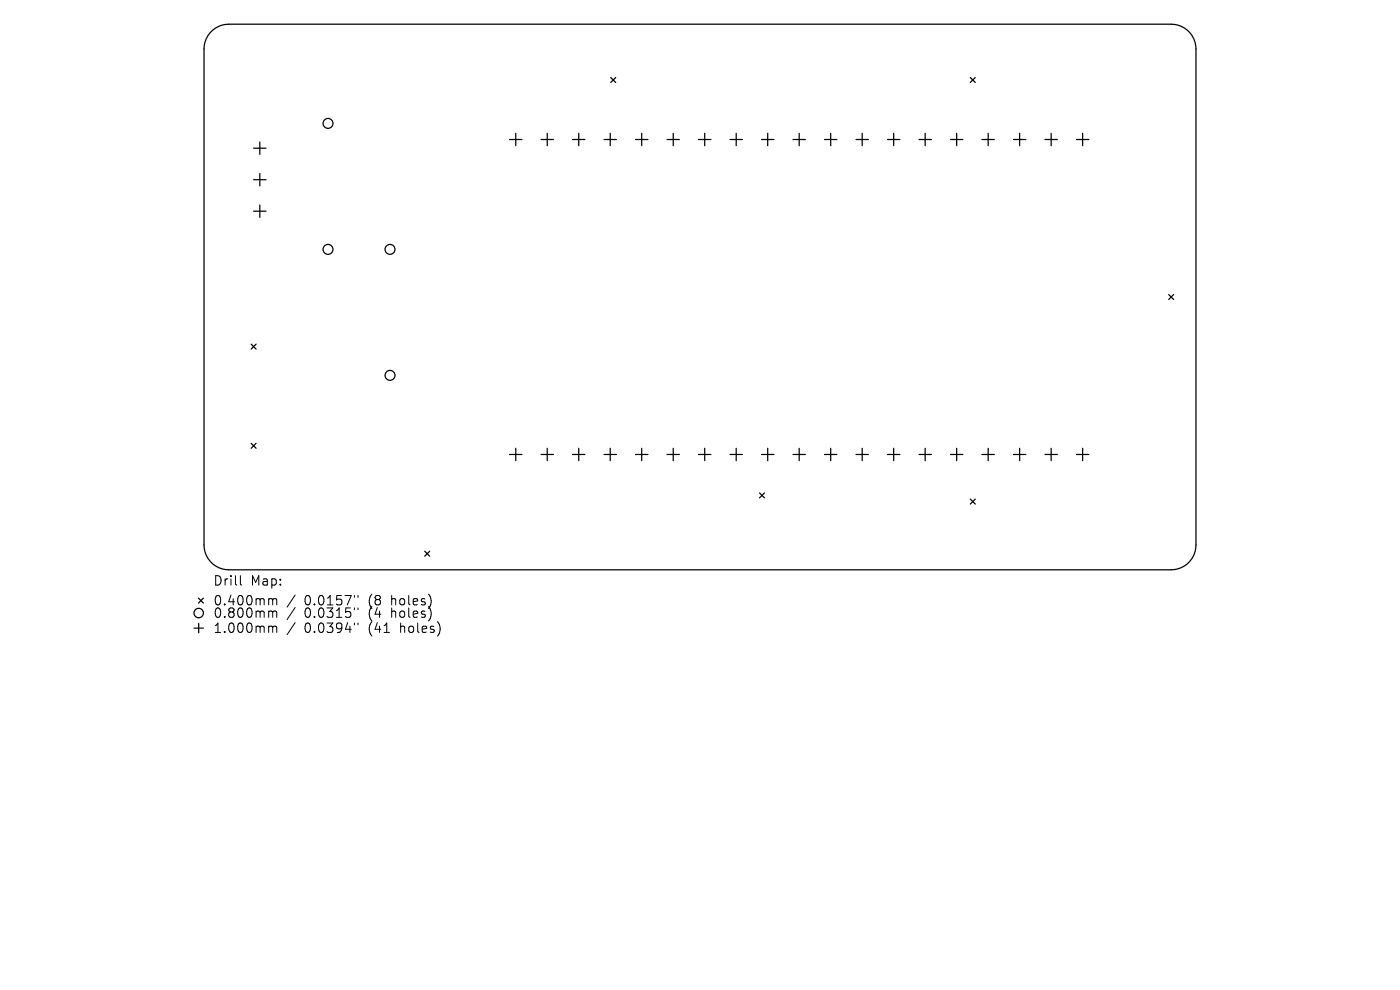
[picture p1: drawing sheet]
<svg xmlns="http://www.w3.org/2000/svg" width="297mm" height="210mm" viewBox="0 0 297 210" stroke-linecap="round" stroke-linejoin="round" font-family="sans-serif">
<defs><g id="words">
<g font-size="2.8">
<text x="45.2" y="124.5">Drill</text>
<text x="53.2" y="124.5">Map:</text>
<text x="45.2" y="128.7">0.400mm</text>
<text x="45.2" y="131.3">0.800mm</text>
<text x="64.6" y="128.7">0.0157&quot;</text>
<text x="64.6" y="131.3">0.0315&quot;</text>
<text x="78.3" y="128.7">(8</text>
<text x="78.3" y="131.3">(4</text>
<text x="83.3" y="128.7">holes)</text>
<text x="83.3" y="131.3">holes)</text>
<text x="45.2" y="134.5">1.000mm</text>
<text x="64.6" y="134.5">0.0394&quot;</text>
<text x="78.3" y="134.5">(41</text>
<text x="85.2" y="134.5">holes)</text>
</g>
</g></defs>
<g fill="none" stroke="#000" stroke-width=".26">
<path d="M45.1 6.4a5.3 5.3 0 0 1 3.4-1.3h200a5.3 5.3 0 0 1 5.2 5.3v105.2a5.3 5.3 0 0 1-5.2 5.3h-200a5.3 5.3 0 0 1-5.2-5.3v-105.2a5.3 5.3 0 0 1 1.8-4zM129.6 16.4l1 1.1M130.6 16.4l-1 1.1M205.8 16.4l1.1 1.1M206.9 16.4l-1.1 1.1M53.8 31.4h2.6M53.8 38.1h2.6M55.1 30.1v2.7M55.1 36.8v2.6M108.1 29.6h2.6M109.4 28.3v2.6M114.8 29.6h2.6"/>
<path d="M116.1 28.3v2.6M121.5 29.6h2.6M122.8 28.3v2.6M128.1 29.6h2.7M129.5 28.3v2.6M134.8 29.6h2.7M136.1 28.3v2.6M141.5 29.6h2.6M142.8 28.3v2.6M148.2 29.6h2.6M149.5 28.3v2.6M154.9 29.6h2.6"/>
<path d="M156.2 28.3v2.6M161.5 29.6h2.7M162.9 28.3v2.6M168.2 29.6h2.7M169.5 28.3v2.6M174.9 29.6h2.6M176.2 28.3v2.6M181.6 29.6h2.6M182.9 28.3v2.6M188.3 29.6h2.6M189.6 28.3v2.6M195 29.6h2.6"/>
<path d="M196.3 28.3v2.6M201.6 29.6h2.7M203 28.3v2.6M208.3 29.6h2.6M209.6 28.3v2.6M215 29.6h2.6M216.3 28.3v2.6M221.7 29.6h2.6M223 28.3v2.6M228.4 29.6h2.6M229.7 28.3v2.6M53.8 44.8h2.6"/>
<path d="M55.1 43.5v2.6M53.3 73l1 1.1M54.3 73l-1 1.1M247.9 62.5l1.1 1M249 62.5l-1.1 1M53.3 94l1 1.1M54.3 94l-1 1.1M108.1 96.4h2.6M109.4 95.1v2.6M114.8 96.4h2.6M116.1 95.1v2.6M121.5 96.4h2.6"/>
<path d="M122.8 95.1v2.6M128.1 96.4h2.7M129.5 95.1v2.6M134.8 96.4h2.7M136.1 95.1v2.6M141.5 96.4h2.6M142.8 95.1v2.6M148.2 96.4h2.6M149.5 95.1v2.6M154.9 96.4h2.6M156.2 95.1v2.6M161.5 96.4h2.7"/>
<path d="M162.9 95.1v2.6M168.2 96.4h2.7M169.5 95.1v2.6M174.9 96.4h2.6M176.2 95.1v2.6M181.6 96.4h2.6M182.9 95.1v2.6M188.3 96.4h2.6M189.6 95.1v2.6M195 96.4h2.6M196.3 95.1v2.6M201.6 96.4h2.7"/>
<path d="M203 95.1v2.6M208.3 96.4h2.6M209.6 95.1v2.6M215 96.4h2.6M216.3 95.1v2.6M221.7 96.4h2.6M223 95.1v2.6M228.4 96.4h2.6M229.7 95.1v2.6M90.1 116.9l1.1 1.1M91.2 116.9l-1.1 1.1M161.1 104.6l1.1 1"/>
<path d="M162.2 104.6l-1.1 1M205.8 105.9l1.1 1M206.9 105.9l-1.1 1M41.2 133.2h2M42.1 126.9l1.1 1M42.2 132.2v2M43.2 126.9l-1.1 1"/>
<circle cx="69.6" cy="26.2" r="1.05"/>
<circle cx="69.6" cy="52.9" r="1.05"/>
<circle cx="82.7" cy="52.9" r="1.05"/>
<circle cx="82.7" cy="79.6" r="1.05"/>
<circle cx="42.2" cy="130" r="1"/>
</g>
<g fill="none" stroke="#000" stroke-width=".21">
<path d="M51 122.1v1.7l.3 .3M57.3 127l.5 .1 .1 .2M57.3 129.6h.3l.3 .3M57.3 132.8l.5 .1 .1 .2M57.9 127.3l.2-.3 .5 .1 .1 1.2M57.9 127.3v1M57.9 129.9v1.1M57.9 133.1v1.1M57.9 129.9l.2-.3 .5 .1 .1 1.3M57.9 133.1l.2-.3 .5 .1 .1 1.3M62.6 126.2l-1.7 2.6M62.6 128.9l-1.7 2.5"/>
<path d="M62.6 132.1l-1.7 2.5M75.2 126.3v.4M75.2 129v.3M75.2 132.2v.3M75.9 126.3v.4M75.9 129v.3M75.9 132.2v.3"/>
</g>
<use href="#words"/>
</svg>
